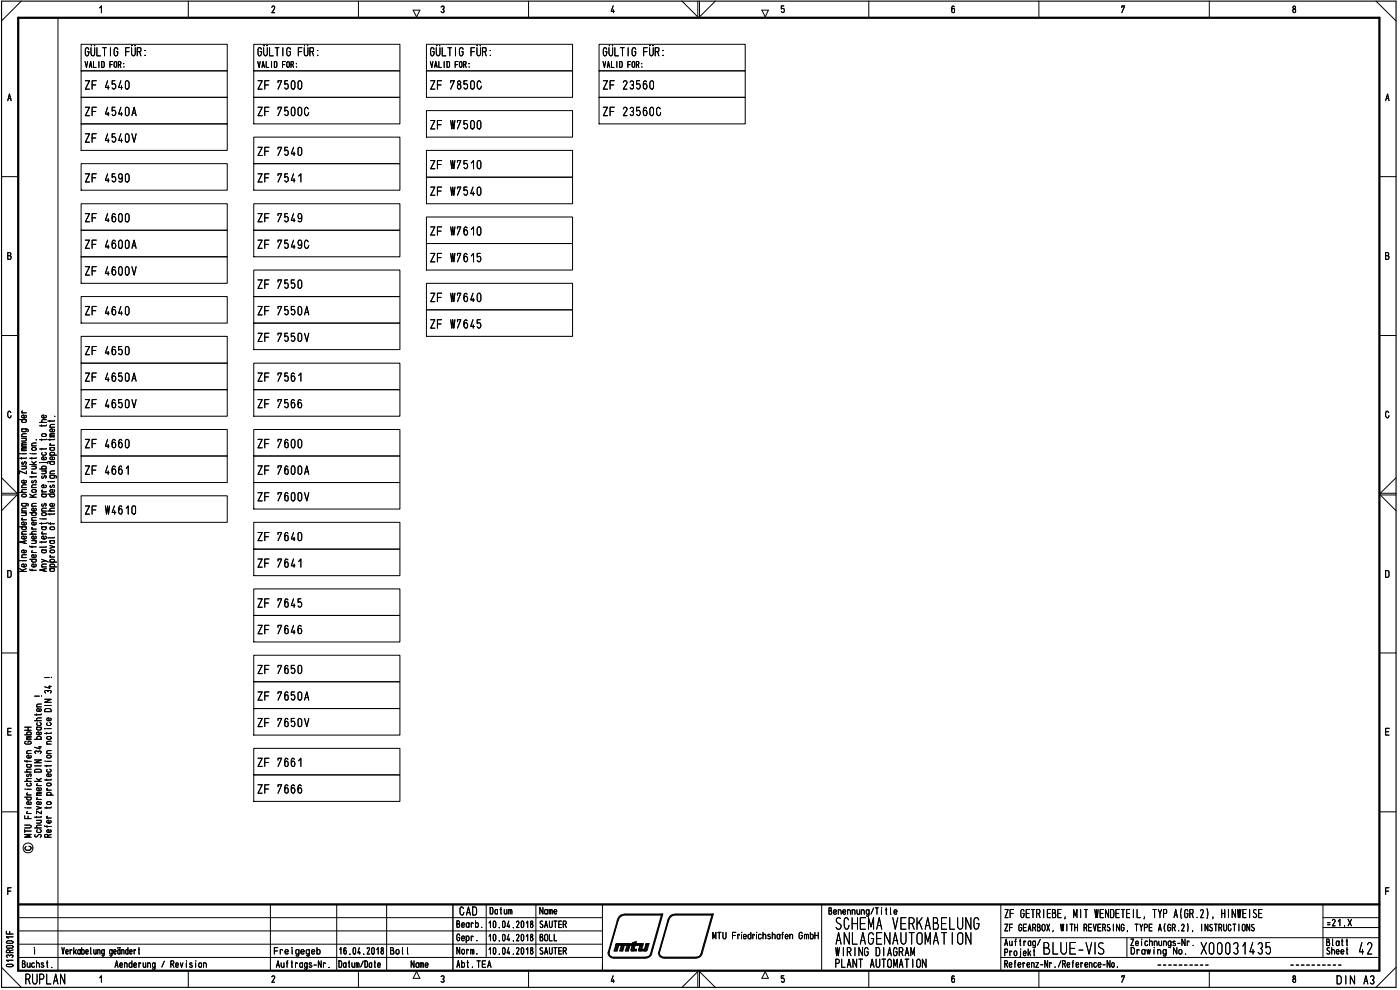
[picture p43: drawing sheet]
<svg xmlns="http://www.w3.org/2000/svg" width="420mm" height="297mm" viewBox="0 0 420 297" stroke-linecap="round" stroke-linejoin="round" font-family="sans-serif">
<defs><g id="words">
<text font-size="7.3" x="329.2" y="286.4">S</text>
<g font-size="5.3">
<text x="387.7" y="4">8</text>
<text x="415.7" y="30.4">A</text>
<text x="250.5" y="279">SC</text>
<text x="267.8" y="279">ViKA31LU</text>
<text x="250.7" y="283.5">ABLAG-\AUTOldT 0</text>
<text x="312.9" y="286.4">3LU1-V</text>
<text x="407.5" y="286.4">42</text>
</g>
<text font-size="4.6" x="7.6" y="295.4">RUPLAN</text>
<g font-size="3.9">
<text x="25.4" y="16.9">GÜLTIG FÜR:</text>
<text x="77.2" y="16.9">GÜLTIG FÜR:</text>
<text x="129" y="16.9">GÜLTIG FÜR:</text>
<text x="180.9" y="16.9">GÜLTIG FÜR:</text>
<text x="25.5" y="26.9">ZF 4540</text>
<text x="77.3" y="26.9">ZF 7500</text>
<text x="129.1" y="26.9">ZF 78500</text>
<text x="180.9" y="26.9">ZF 23560</text>
<text x="25.5" y="34.9">ZF 4540A</text>
<text x="77.3" y="34.9">ZF 75000</text>
<text x="180.9" y="34.9">ZF 23560C</text>
<text x="129.1" y="38.9">ZF W7500</text>
<text x="25.5" y="42.8">ZF 4540V</text>
<text x="77.3" y="46.8">ZF 7540</text>
<text x="129.1" y="50.8">ZF W7510</text>
<text x="25.5" y="54.8">ZF 4590</text>
<text x="77.3" y="54.8">ZF 7541</text>
<text x="129.1" y="58.8">ZF W7540</text>
<text x="25.5" y="66.7">ZF 4600</text>
<text x="77.3" y="66.7">ZF 7549</text>
<text x="129.1" y="70.7">ZF W7610</text>
<text x="25.5" y="74.7">ZF 4600A</text>
<text x="77.3" y="74.7">ZF 7549C</text>
<text x="25.5" y="82.7">ZF 4600V</text>
<text x="129.1" y="78.7">ZF W7615</text>
<text x="77.3" y="86.7">ZF 7550</text>
<text x="25.5" y="94.7">ZF 4640</text>
<text x="77.3" y="94.7">ZF 7550A</text>
<text x="129.1" y="90.7">ZF W7640</text>
<text x="129.1" y="98.6">ZF W7645</text>
<text x="25.5" y="106.6">ZF 4650</text>
<text x="77.3" y="102.6">ZF 7550V</text>
<text x="25.5" y="114.6">ZF 4650A</text>
<text x="77.3" y="114.6">ZF 7561</text>
<text x="25.5" y="122.5">ZF 4650V</text>
<text x="77.3" y="122.5">ZF 7566</text>
<text x="25.5" y="134.5">ZF 4660</text>
<text x="77.3" y="134.5">ZF 7600</text>
<text x="25.5" y="142.5">ZF 4661</text>
<text x="77.3" y="142.5">ZF 7600A</text>
<text x="25.5" y="154.4">ZF W4610</text>
<text x="77.3" y="150.5">ZF 7600V</text>
<text x="77.3" y="162.4">ZF 7640</text>
<text x="77.3" y="170.3">ZF 7641</text>
<text x="77.3" y="182.4">ZF 7645</text>
<text x="77.3" y="190.3">ZF 7646</text>
<text x="77.3" y="202.3">ZF 7650</text>
<text x="77.3" y="210.2">ZF 7650A</text>
<text x="77.3" y="218.2">ZF 7650V</text>
<text x="77.3" y="230.1">ZF 7661</text>
<text x="77.3" y="238.2">ZF 7666</text>
<text x="137.8" y="274.7">CAD</text>
<text x="301.3" y="275.5">ZF GETRIEBE, MIT WENDETEIL, TYP AIGR.2), HINWEISE</text>
<text x="250.7" y="286.9">WIRING DIAGRAM</text>
<text x="250.4" y="290.4">PLANT AUTOMATION</text>
<text x="387.7" y="294.9">8</text>
<text x="401.1" y="295.4">DIN A3/</text>
</g>
<g font-size="3.2">
<text x="81.4" y="4">2</text>
<text x="123.8" y="5">V</text>
<text x="132.1" y="4">3</text>
<text x="183.3" y="4">4</text>
<text x="228.5" y="5">V</text>
<text x="234.3" y="5">5</text>
<text x="336.5" y="4">7</text>
<text x="25.3" y="20.4">VALID FOR:</text>
<text x="77.2" y="20.4">VALID FOR:</text>
<text x="129" y="20.4">VALID FOR:</text>
<text x="180.8" y="20.4">VALID FOR:</text>
<text x="2.2" y="30.4">A</text>
<text x="2.2" y="78">B</text>
<text x="415.7" y="78">B</text>
<text x="2.1" y="125.6">0</text>
<text x="2.2" y="173.4">D</text>
<text x="415.7" y="173.4">D</text>
<text x="2" y="220.7">E</text>
<text x="415.5" y="220.7">E</text>
<text x="415.5" y="268.6">F</text>
<text x="146.9" y="274.4">Datum</text>
<text x="161.9" y="274.4">Name</text>
<text x="248.6" y="274.5">Benennung/Title</text>
<text x="136.9" y="278.4">Bearb.</text>
<text x="146.3" y="278.5">10.04.2018</text>
<text x="161.9" y="278.5">SAUTER</text>
<text x="213.7" y="281.9">MTU Friedrichshafen GmbH</text>
<text x="301.4" y="279.5">ZF GEARBOX, WITH REVERSINO, TYPE A(OR.2) ,</text>
<text x="360.5" y="279.5">INSTRUCTIONS</text>
<text x="398.2" y="278">421.X</text>
<text x="18.4" y="286.4">Verkabelung gednder t</text>
<text x="82.2" y="286.4">Fre I gegeb</text>
<text x="101.5" y="286.4">16.04.2018</text>
<text x="117" y="286.4">Bol l</text>
<text x="136.9" y="282.4">Gebr.</text>
<text x="137" y="286.4">Norm.</text>
<text x="146.3" y="282.4">10.04.2018</text>
<text x="146.3" y="286.4">10.04.2018</text>
<text x="161.9" y="286.4">SAUTER</text>
<text x="161.9" y="282.4">BOLL</text>
<text x="301.4" y="283.8">Auftrag/</text>
<text x="301.4" y="286.9">Projekt</text>
<text x="339.2" y="284">Zeichnungs-Nr.</text>
<text x="339.3" y="286.4">Draw ing No.</text>
<text x="398" y="286.4">Sheet</text>
<text x="6.5" y="290.4">Buchst.</text>
<text x="34.3" y="290.4">Aenderung / Revision</text>
<text x="82.8" y="290.4">Auf trags-Nr .</text>
<text x="101.5" y="290.4">Datum/Date</text>
<text x="123.2" y="290.4">Name</text>
<text x="136.9" y="290.4">Abt. TEA</text>
<text x="228.5" y="293.7">A</text>
<text x="301.4" y="290.4">Referenz-Nr./Reference-No.</text>
<text x="81.4" y="294.9">2</text>
<text x="132.1" y="294.9">3</text>
<text x="183.3" y="294.9">4</text>
<text x="234.3" y="294.9">5</text>
<text x="285.4" y="294.9">6</text>
<text x="336.5" y="294.9">7</text>
</g>
<text font-size="2.4" x="6.2" y="168.8">-0</text>
<g font-size="1.5">
<text x="6.3" y="125.6">CU</text>
<text x="16.2" y="125.6">•</text>
<text x="11.6" y="126.9">.C-•-•</text>
<text x="14.8" y="129.8">CU</text>
<text x="5.7" y="137.8">-</text>
<text x="11.7" y="135.4">•-•-•</text>
<text x="6.3" y="139.5">&lt;/)</text>
<text x="8.7" y="143.7">•-•-•</text>
<text x="12.3" y="143.7">V&gt; 01</text>
<text x="6.3" y="145">O</text>
<text x="8.8" y="149.3">Y</text>
<text x="9.3" y="146.5">C</text>
<text x="9.3" y="145">CA</text>
<text x="12.3" y="149.3">0 -0</text>
<text x="12.3" y="146.5">CU V&gt;</text>
<text x="14.1" y="145">.—</text>
<text x="6.3" y="152.1">0)C</text>
<text x="12.3" y="154.9">0-•-•</text>
<text x="12.3" y="153.5">C -C</text>
<text x="6.2" y="160.4">CLc.-</text>
<text x="6.3" y="161.7">000—</text>
<text x="16" y="161.7">,</text>
<text x="6.2" y="167.5">CO</text>
<text x="6.3" y="166">04-00</text>
<text x="14.7" y="167.5">c-</text>
<text x="6.3" y="170.3">0000.</text>
<text x="13.2" y="206.7">-4-</text>
<text x="7.2" y="220.6">47</text>
<text x="10" y="222">.0</text>
<text x="13.2" y="220.6">•-•-•</text>
<text x="13.9" y="217.8">4_,</text>
<text x="7.8" y="226.2">C</text>
<text x="7.8" y="227.6">CU</text>
<text x="13.8" y="223.4">C</text>
<text x="13.8" y="226.2">C</text>
<text x="10.3" y="230.4">—</text>
<text x="7.3" y="237.6">-</text>
<text x="10.8" y="235.9">c-</text>
<text x="7.1" y="240.2">1:7</text>
<text x="7.8" y="241.6">000</text>
<text x="7.8" y="244.3">c-</text>
<text x="10.8" y="240.2">c-</text>
<text x="7.1" y="249.9">1-•</text>
<text x="10.7" y="247.1">=0</text>
<text x="10.7" y="249.9">00</text>
<text x="2.1" y="268.6">F</text>
<text x="1.6" y="280.4">LL</text>
<text x="1.7" y="283.2">CZ</text>
<text x="1.7" y="284.6">CZ</text>
</g>
</g></defs>
<path d="M.5 .3h418.5v295.9h-418.5z" fill="none" stroke="#000" stroke-width=".34"/>
<path d="M5.5 5.3h408.5v286h-408.5zM5.5 271.4h408.5" fill="none" stroke="#000" stroke-width=".68"/>
<g fill="none" stroke="#000" stroke-width=".3">
<path d="M6.4 .3l-5.9 6M17.4 5.3v286M29.9 2.4l.5-.6v2M56.5 .3v5M107.6 .3v5M158.6 .3v5M204.7 .3l4.7 4.8v-4.8M209.9 .3v4.8l4.8-4.8M260.7 .3v5M286.4 2l-.4-.2-.4 .5v1.2l.6 .3a.8 .8 0 0 0 0-1.3l-.5 .1-.1 .4M311.8 .3v5M362.9 .3v5"/>
<path d="M413 .3l6 6M.5 53h5M414 53h5M.5 100.7h5M414 100.7h5M416.8 123.8a.48 .48 0 0 0-.6-.4 .48 .48 0 0 0-.4 .6v.7l.4 .6h.4l.3-.6M.5 148.5h4.6l-4.6 4.7M.5 143.3l4.6 4.7h-4.6M419 148.5h-4.8l4.8 4.7M419 143.3l-4.8 4.7h4.8M.5 195.9h5M414 195.9h5"/>
<path d="M.5 243.6h5M7.4 247.6h1.5l.5 .2-.1 .4-.4 .2h-1.5M7.4 244.8v.8h2M8 242.4h1.4M8.4 244.9v.7M9.4 250.4h-2l1.6 .4-1.6 .4h2M414 243.6h5M3.3 266.4h-1v2M5.5 275.3h175.3M5.5 279.3h175.3M81.2 271.4v19.9M101 271.4v19.9"/>
<path d="M116 271.4v19.9M145.9 271.4v15.9M160.8 271.4v15.9M180.8 271.4v19.9M246.6 271.4v19.9M300.4 271.4v19.8M397 271.4v15.9M397 278.3h17M397 275.3h17M.5 290.2l5.9 6M2.1 289.4l1.5-.1a.38 .38 0 0 1 .3 .4 .38 .38 0 0 1-.4 .4l-1.4-.1-.2-.3zM2.2 287.3l-.3-.4a.55 .55 0 0 1 .5-.4 .55 .55 0 0 1 .5 .4 .48 .48 0 0 1 .6-.4 .48 .48 0 0 1 .4 .5l-.3 .3"/>
<path d="M2.9 285.8v-.6a.55 .55 0 0 0-.5-.2 .55 .55 0 0 0-.5 .4v.4h2M3.9 288.1h-2l.6 .4M3.9 281.1h-2l.6 .4M3.9 285l-1 .3M5.5 287.3h175.3M5.5 283.3h175.3M29.9 293.4l.5-.6v1.9M56.5 291.3v4.9M107.6 291.3v4.9M125 291.5l1 2h-2zM158.6 291.3v4.9M204.7 296.2l4.7-4.7v4.7"/>
<path d="M209.9 296.2v-4.7l4.8 4.7M260.7 291.3v4.9M300.4 287.3h113.6M300.4 281.3h113.6M311.8 291.3v4.9M338.2 281.3v6M362.9 291.3v4.9M398.1 282.6h.6l.4 .4-.2 .7h-.8v-1.9l.8 .1v.5l-.2 .2M399.9 281.8v1.8l.2 .1M401.9 282.4l-.1 1.1-.6 .2-.2-.3 .2-1h.4l.3 .3M402.6 282.4h.5M402.8 281.8v1.9h.3"/>
<path d="M404 282.4h.4M404.2 281.8v1.9h.2M419 290.2l-6 6"/>
<circle cx="8.4" cy="254.4" r="1.49"/>
</g>
<path d="M135.9 271.4v19.9" fill="none" stroke="#000" stroke-width=".42"/>
<g fill="none" stroke="#000" stroke-width=".3">
<path d="M7.4 218.2h2M8.4 218.2v.9M7.4 228.2l.1 .2h1.9M7.4 234.4h2M7.4 231.6h2M7.8 222.4l-.4 .4v.2l.4 .3 1.6-.2-.2-.6-.8-.1v.4M8 229.4h1.1l.3 .6-.3 .2-.9-.1-.2-.4 .3-.3M8 238.5h1.4M8 236.8h1.4M8 221.9h1.4M8.1 228.2v.5M8.2 232.3l-.2 .4 .3 .3 .4-.3 .1-.5 .6 .1-.2 .7"/>
<path d="M8.3 237.9l-.3 .4 .3 .2M9 234.9l.4 .2v.5l-.3 .2-.9-.1-.2-.2 .2-.5M9.4 233.6l-1.3 .1-.1 .5 .4 .2M9.4 230.8l-1.3 .1-.1 .5 .4 .2M9.4 221.4h-1.1l-.3 .2 .3 .3M9.4 221l-1.3 .1-.1 .1 .3 .2M9.4 229.4h-.2M7.4 247.6h1.5l.5 .2-.1 .4-.4 .2h-1.5M7.4 244.8v.8h2M7.6 242.4h.1M8 242.4h1.4M8.4 244.9v.7"/>
<path d="M9.4 250.4h-2l1.6 .4-1.6 .4h2"/>
</g>
<g fill="none" stroke="#000" stroke-width=".3">
<path d="M7.4 218.2h2M8.4 218.2v.9M10.4 216.2h2M10.4 208.9h1.4M11 218.2h1.1l.3 .6-.3 .2h-.8l-.3-.2 .3-.6M11 214.2v.4M11 212.1h1.4M12 216.8l.4 .4-.3 .5h-.8l-.3-.4 .2-.4M12.1 219.7l.3 .4-.4 .4-1-.2v-.5l.7-.2v.9M12.1 212.7l.3 .2-.3 .5h-.9l-.2-.5 .7-.3v.8M12.4 215.4l-1.3 .2-.1 .3 .4 .3M12.4 214.2l-.1 .3h-1.9"/>
<path d="M12.4 211.2l-1.2 .1-.2 .2 .2 .6M12.4 218.2l-.2 .1M7.4 228.2l.1 .2h1.9M7.4 234.4h2M7.4 231.6h2M7.8 222.4l-.4 .4v.2l.4 .3 1.6-.2-.2-.6-.8-.1v.4M8 229.4h1.1l.3 .6-.3 .2-.9-.1-.2-.4 .3-.3M8 238.5h1.4M8 236.8h1.4M8 221.9h1.4M8.1 228.2v.5M8.2 232.3l-.2 .4 .3 .3 .4-.3 .1-.5 .6 .1-.2 .7"/>
<path d="M8.3 237.9l-.3 .4 .3 .2M9 234.9l.4 .2v.5l-.3 .2-.9-.1-.2-.2 .2-.5M9.4 233.6l-1.3 .1-.1 .5 .4 .2M9.4 230.8l-1.3 .1-.1 .5 .4 .2M9.4 221.4h-1.1l-.3 .2 .3 .3M9.4 221l-1.3 .1-.1 .1 .3 .2M9.4 229.4h-.2M10.4 228h2l-2 .9h2M10.4 234.4h2M10.5 231.1l.3-.3h1.2l.4 .3v.5h-2zM10.7 226.1l-.3-.5a.55 .55 0 0 1 .5-.3 .55 .55 0 0 1 .5 .3 .48 .48 0 0 1 .5-.3 .48 .48 0 0 1 .4 .5l-.2 .3M11 238.7h1.4"/>
<path d="M11 233.6l1 .8M11.6 224.1h.8M12 223.9v.8l-1.6-.5M12.1 236.4l.3 .5-.4 .3-1-.1v-.5l.2-.2h.5v.8M12.4 238.2h-1.2l-.2 .2 .2 .3M12.4 237.7h-1.2l-.2 .3 .4 .2M12.4 233.6l-.8 .4M7.6 242.4h.1M10.5 250.4v.6a.76 .76 0 0 0 1.1-.6h.5a.43 .43 0 0 1 .3 .4 .43 .43 0 0 1-.3 .4M11 242l1.4 .4-1.4 .4M11 244.9v.5M12.1 240.6l.3 .3-.3 .5h-.9l-.2-.4v-.3l.7-.2v.9"/>
<path d="M12.4 247.6h-1.3l-.1 .5 .4 .3M12.4 244.9l-.1 .3h-1.9M12.4 243.3v.9l-1.4-.9v.9"/>
</g>
<g fill="none" stroke="#000" stroke-width=".3">
<path d="M10.4 216.2h2M10.4 208.9h1.4M11 218.2h1.1l.3 .6-.3 .2h-.8l-.3-.2 .3-.6M11 214.2v.4M11 212.1h1.4M12 216.8l.4 .4-.3 .5h-.8l-.3-.4 .2-.4M12.1 219.7l.3 .4-.4 .4-1-.2v-.5l.7-.2v.9M12.1 212.7l.3 .2-.3 .5h-.9l-.2-.5 .7-.3v.8M12.5 208.9h.1M12.4 215.4l-1.3 .2-.1 .3 .4 .3M12.4 214.2l-.1 .3h-1.9M12.4 211.2l-1.2 .1-.2 .2 .2 .6"/>
<path d="M12.4 218.2l-.2 .1M10.4 228h2l-2 .9h2M10.4 234.4h2M10.5 231.1l.3-.3h1.2l.4 .3v.5h-2zM10.7 226.1l-.3-.5a.55 .55 0 0 1 .5-.3 .55 .55 0 0 1 .5 .3 .48 .48 0 0 1 .5-.3 .48 .48 0 0 1 .4 .5l-.2 .3M11 238.7h1.4M11 233.6l1 .8M11.6 224.1h.8M12 223.9v.8l-1.6-.5M12.1 236.4l.3 .5-.4 .3-1-.1v-.5l.2-.2h.5v.8M12.4 238.2h-1.2l-.2 .2 .2 .3M12.4 237.7h-1.2l-.2 .3 .4 .2"/>
<path d="M12.4 233.6l-.8 .4M10.5 250.4v.6a.76 .76 0 0 0 1.1-.6h.5a.43 .43 0 0 1 .3 .4 .43 .43 0 0 1-.3 .4M11 242l1.4 .4-1.4 .4M11 244.9v.5M12.1 240.6l.3 .3-.3 .5h-.9l-.2-.4v-.3l.7-.2v.9M12.4 247.6h-1.3l-.1 .5 .4 .3M12.4 244.9l-.1 .3h-1.9M12.4 243.3v.9l-1.4-.9v.9"/>
</g>
<g fill="none" stroke="#000" stroke-width=".3">
<path d="M12.5 208.9h.1M14 229.6v.4M14 233.8v.4M14 238.6h2M14 237.1h1.4M14 228.4h1.4M14.1 235.1l1.1-.1 .2 .5-1 .3-.4-.3zM14.3 236.6h-.3l.3 .5M14.4 238.6l-.4-.3 .4-.6 .9 .2 .1 .4-.5 .3M14.9 230.8l.5 .3-.4 .5h-.7l-.3-.2 .2-.5M15.1 232.2l.3 .3-.3 .5h-.8l-.3-.3 .1-.4 .6-.1v.8M15.4 233.8l-.1 .2h-1.9"/>
<path d="M15.4 229.6v.2h-2M13.4 247.7l.1 .3h1.9M14 245.4h1.4M14 242.1v.5M14.1 240.7l1.1-.1 .2 .5-1 .3-.4-.3zM14.1 247.7v.5M14.3 244.9l-.3 .1 .3 .4M14.4 251.2l-.2-.8-.8 .1v.7h2M15.1 249l.3 .4-.5 .4-.8-.2v-.5l.6-.2v.9M15.1 246.2l.3 .4-.5 .4-.8-.2v-.5l.6-.2v.9M15.4 242.1l-.1 .3h-1.9M15.4 250.4l-1 .3"/>
</g>
<path d="M13.4 212.9l.6-.3 1 .1 .4 .3v.5h-2zM13.4 209.8h2l-2 .9h2M13.4 211.7h2M13.4 203.3h1.4M13.5 218.6h.1M13.7 207.9l-.3-.3 .2-.4h.5l.3 .3 .3-.3 .6 .1 .1 .3-.3 .3M14 218.6h1.4M15.1 215.5l.3 .2-.3 .5h-.8l-.3-.5 .4-.3h.3v.8M13.6 228.4h.1M14.1 226.7h1.1l.2 .5-1 .2-.4-.2zM14.1 221.1h1.1l.2 .5-1 .2-.4-.2z" fill="none" stroke="#000" stroke-width=".3"/>
<g fill="none" stroke="#000" stroke-width=".3">
<path d="M15.5 203.3h.1M14 229.6v.4M14 233.8v.4M14 238.6h2M14 237.1h1.4M14 228.4h1.4M14.1 235.1l1.1-.1 .2 .5-1 .3-.4-.3zM14.3 236.6h-.3l.3 .5M14.4 238.6l-.4-.3 .4-.6 .9 .2 .1 .4-.5 .3M14.9 230.8l.5 .3-.4 .5h-.7l-.3-.2 .2-.5M15.1 232.2l.3 .3-.3 .5h-.8l-.3-.3 .1-.4 .6-.1v.8M15.4 233.8l-.1 .2h-1.9"/>
<path d="M15.4 229.6v.2h-2M13.4 247.7l.1 .3h1.9M14 245.4h1.4M14 242.1v.5M14.1 240.7l1.1-.1 .2 .5-1 .3-.4-.3zM14.1 247.7v.5M14.3 244.9l-.3 .1 .3 .4M14.4 251.2l-.2-.8-.8 .1v.7h2M15.1 249l.3 .4-.5 .4-.8-.2v-.5l.6-.2v.9M15.1 246.2l.3 .4-.5 .4-.8-.2v-.5l.6-.2v.9M15.4 242.1l-.1 .3h-1.9M15.4 250.4l-1 .3"/>
</g>
<path d="M13.4 212.9l.6-.3 1 .1 .4 .3v.5h-2zM13.4 209.8h2l-2 .9h2M13.4 211.7h2M13.4 203.3h1.4M13.5 218.6h.1M13.7 207.9l-.3-.3 .2-.4h.5l.3 .3 .3-.3 .6 .1 .1 .3-.3 .3M14 218.6h1.4M15.1 215.5l.3 .2-.3 .5h-.8l-.3-.5 .4-.3h.3v.8M13.6 228.4h.1M14.1 226.7h1.1l.2 .5-1 .2-.4-.2zM14.1 221.1h1.1l.2 .5-1 .2-.4-.2z" fill="none" stroke="#000" stroke-width=".3"/>
<g fill="none" stroke="#000" stroke-width=".3">
<path d="M12.5 158.1h1.1l.3 .5-.3 .3h-.8l-.3-.3 .3-.5M12.5 156.9v.4M12.5 155.7h1.4M12.7 159.6l-.2 .3 .3 .3M13.9 156.9l-.1 .2h-1.9M13.9 158.1l-.2 .1M12.5 167.8l1.9 .9M12.5 165h1.1l.3 .4-.1 .3-.2 .2-.9-.1-.2-.4 .3-.4M12.5 170.1h1.4M12.5 162.5v.4M12.5 160.2h1.4M13.2 170.8v.6"/>
<path d="M13.7 160.9l.2 .5-.4 .3-.9-.2-.1-.4 .7-.2v.8M13.7 168.2l-1.2 .5M13.9 170.6l-2 .4 2 .4M13.9 169.2h-1.2l-.2 .5 .2 .4M13.9 164l-.1 .2h-1.9M13.9 162.5l-.1 .1h-1.9M13.9 165l-.2 .1M15.5 203.3h.1M8.7 253.9a.6 .6 0 0 1 .7 .6 .6 .6 0 0 1-.6 .6h-.8l-.4-.3-.1-.5 .3-.3"/>
</g>
<g fill="none" stroke="#000" stroke-width=".3">
<path d="M12 138.8h.1M12.5 138.8h1.5l.4 .2M12.5 130.4l1-.3a.42 .42 0 0 1 .4 .5 .42 .42 0 0 1-.4 .4l-.8-.1zM12.5 127.5v.4M12.5 131.7v.5M13.5 135.7l.4 .4-.3 .5-.9-.1-.2-.3 .2-.4M13.7 137.2l.2 .2-.2 .5h-1l-.2-.5 .7-.3v.8M13.7 124.6l.2 .3-.1 .3-.9 .2a.45 .45 0 0 1-.4-.6 .45 .45 0 0 1 .7-.3v.9M13.9 131.7l-.1 .2h-1.9M13.9 127.5l-.1 .3h-1.9M11.9 140.7h2M12.1 155.7h.1"/>
<path d="M12.5 158.1h1.1l.3 .5-.3 .3h-.8l-.3-.3 .3-.5M12.5 147.6h1.4M12.5 141.3h1.4M12.5 156.9v.4M12.5 155.7h1.4M12.7 151.2l-.2 .4a.51 .51 0 0 0 .6 .1 .51 .51 0 0 0 .2-.6 .42 .42 0 0 1 .6 .2 .42 .42 0 0 1-.2 .6M12.7 147.1l-.2 .2 .3 .3M12.7 159.6l-.2 .3 .3 .3M12.8 140.7l-.3-.3 .3-.5h.8l.3 .3-.3 .5M13.5 141.3a.42 .42 0 0 1 .4 .4 .42 .42 0 0 1-.4 .5h-1M13.9 156.9l-.1 .2h-1.9M13.9 158.1l-.2 .1"/>
<path d="M12.5 167.8l1.9 .9M12.5 165h1.1l.3 .4-.1 .3-.2 .2-.9-.1-.2-.4 .3-.4M12.5 162.5v.4M12.5 170.1h1.4M12.5 160.2h1.4M13.2 170.8v.6M13.7 160.9l.2 .5-.4 .3-.9-.2-.1-.4 .7-.2v.8M13.7 168.2l-1.2 .5M13.9 170.6l-2 .4 2 .4M13.9 169.2h-1.2l-.2 .5 .2 .4M13.9 164l-.1 .2h-1.9M13.9 162.5l-.1 .1h-1.9"/>
<path d="M13.9 165l-.2 .1"/>
</g>
<g fill="none" stroke="#000" stroke-width=".3">
<path d="M6 136.1h.1M6.5 128.7l1.8 .1 .2 .3-.2 .4M6.5 136.1h1.4M6.5 135.2h1.4M6.5 133.9h1.4M6.5 131.5h1.4M6.5 131h1.4M6.5 123.9h1.4M6.7 123.3l-.2 .2 .3 .4M6.8 128.7l-.3 .3 .3 .5h.8l.3-.2-.3-.6M6.8 125.9l-.3 .3 .3 .5h.8l.3-.2-.3-.6M7.5 139.9l.4 .3-.1 .3-1.3 .2"/>
<path d="M7.5 131.5l.4 .3-.1 .4-1.3 .1M7.9 137.3l-.1 .2h-1.9M7.9 134.7h-1.2l-.2 .3 .2 .2M7.9 134.3h-1.2l-.2 .2 .4 .2M7.9 133.3h-1.2l-.2 .3 .2 .3M7.9 132.8l-1.3 .1v.4h.3M7.9 130.1l-1.3 .2 .1 .7M8.9 139.4h2M9.5 136.1h1.4M9.5 139.9h1.4M9.5 138.5l1 .9M9.5 137.3v.5"/>
<path d="M10.5 139.9l.4 .3-.2 .4-1.2 .1M10.9 137.3v.2h-2M10.9 138.5l-.9 .4M12 138.8h.1M12.5 138.8h1.5l.4 .2M12.5 130.4l1-.3a.42 .42 0 0 1 .4 .5 .42 .42 0 0 1-.4 .4l-.8-.1zM12.5 127.5v.4M12.5 131.7v.5M13.5 135.7l.4 .4-.3 .5-.9-.1-.2-.3 .2-.4M13.7 137.2l.2 .2-.2 .5h-1l-.2-.5 .7-.3v.8M13.7 124.6l.2 .3-.1 .3-.9 .2a.45 .45 0 0 1-.4-.6 .45 .45 0 0 1 .7-.3v.9M13.9 131.7l-.1 .2h-1.9"/>
<path d="M13.9 127.5l-.1 .3h-1.9M5.9 158.1h2M5.9 147.7h2M6.5 156h1.4M6.5 153.8h1.4M6.5 153.3h1.4M6.5 146.3h1.4M6.6 148.4l.9-.1 .3 .1 .1 .4-1 .3-.3-.2zM6.7 155.4l-.2 .3 .3 .3M6.8 158.1l-.3 .2 .3 .6 .9-.1 .2-.5-.3-.2M7.5 153.8l.3 .2v.5l-1.3 .2M7.7 156.7l.2 .3-.2 .5h-1l-.2-.4 .1-.3 .6-.2v.9"/>
<path d="M7.9 152.5l-1.3 .1 .1 .7M7.9 146.9l-1.3 .1-.1 .4 .4 .3M7.9 145.5l-1.3 .1 .1 .7M7.9 141.3v.9l-2-.9v.9M8.9 153.8h2M8.9 149.2h2M9.5 147.2l.4-.3h.6l.4 .3v.2l-.2 .3h-.8zM9.5 156.1h1.4M9.5 151.9h1.4M9.5 142h1.4M9.7 158.2l-.2 .4 .3 .1M9.7 141.5l-.2 .3 .3 .2"/>
<path d="M9.8 153.8l-.3 .2v.5l.3 .2 1-.2 .1-.3-.4-.4M10.6 156.7l.3 .3-.3 .5h-.9l-.1-.7 .6-.2v.9M10.6 152.5l.3 .5-.4 .3-.8-.1-.2-.5 .2-.2h.5v.8M10.9 155.3l-1.3 .1 .1 .7M10.9 151l-1.3 .2 .1 .7M10.9 148.3l-1.3 .5M11.9 140.7h2M12.1 155.7h.1M12.5 147.6h1.4M12.5 141.3h1.4M12.7 151.2l-.2 .4a.51 .51 0 0 0 .6 .1 .51 .51 0 0 0 .2-.6 .42 .42 0 0 1 .6 .2 .42 .42 0 0 1-.2 .6M12.7 147.1l-.2 .2 .3 .3"/>
<path d="M12.8 140.7l-.3-.3 .3-.5h.8l.3 .3-.3 .5M13.5 141.3a.42 .42 0 0 1 .4 .4 .42 .42 0 0 1-.4 .5h-1M5.9 171.4h2M5.9 170.6l1.3 .8M7.3 162.4v.6M7.9 162.2l-2 .4 2 .5M7.9 170.6l-1.3 .5M8.9 170.8l.2 .3h1.8M8.9 163.8l.1 .3h1.9M8.9 167.8h2M9.6 163.8v.5M9.6 170.8v.5"/>
<path d="M9.8 167.8l-.3 .2v.5l.3 .2 1-.2 .1-.4-.4-.3M10.5 162.2l.4 .4-.2 .4-1.2 .1M10.6 166.5l.3 .5-.4 .3-.8-.1-.2-.5 .2-.2h.5v.8"/>
</g>
<g fill="none" stroke="#000" stroke-width=".3">
<path d="M8.9 139.4h2M9.1 136.1h.1M9.5 133.8h1.4M9.5 139.9h1.4M9.5 138.5l1 .9M9.5 137.3v.5M9.5 136.1h1.4M9.7 134.4h1l.2 .5-1 .2-.4-.2zM10.5 139.9l.4 .3-.2 .4-1.2 .1M10.9 132.9l-1.3 .2 .1 .7M10.9 132h.1M10.9 137.3v.2h-2"/>
<path d="M10.9 138.5l-.9 .4M8.9 153.8h2M8.9 149.2h2M9.5 147.2l.4-.3h.6l.4 .3v.2l-.2 .3h-.8zM9.5 156.1h1.4M9.5 151.9h1.4M9.5 142h1.4M9.7 158.2l-.2 .4 .3 .1M9.7 141.5l-.2 .3 .3 .2M9.8 153.8l-.3 .2v.5l.3 .2 1-.2 .1-.3-.4-.4M10.6 156.7l.3 .3-.3 .5h-.9l-.1-.7 .6-.2v.9M10.6 152.5l.3 .5-.4 .3-.8-.1-.2-.5 .2-.2h.5v.8"/>
<path d="M10.9 155.3l-1.3 .1 .1 .7M10.9 151l-1.3 .2 .1 .7M10.9 148.3l-1.3 .5M8.9 170.8l.2 .3h1.8M8.9 163.8l.1 .3h1.9M8.9 167.8h2M9.6 163.8v.5M9.6 170.8v.5M9.8 167.8l-.3 .2v.5l.3 .2 1-.2 .1-.4-.4-.3M10.5 162.2l.4 .4-.2 .4-1.2 .1M10.6 166.5l.3 .5-.4 .3-.8-.1-.2-.5 .2-.2h.5v.8"/>
</g>
<g fill="none" stroke="#000" stroke-width=".3">
<path d="M24.3 13.3h43.9v8h-43.9zM76.2 13.3h43.8v8h-43.8zM128 13.3h43.8v8h-43.8zM179.8 13.3h43.8v8h-43.8zM24.3 21.3h43.9v7.9h-43.9zM24.3 29.2h43.9v8h-43.9zM24.3 37.2h43.9v7.9h-43.9zM76.2 21.3h43.8v7.9h-43.8zM76.2 29.2h43.8v8h-43.8zM128 21.3h43.8v7.9h-43.8zM128 33.2h43.8v7.9h-43.8zM179.8 21.3h43.8v7.9h-43.8z"/>
<path d="M179.8 29.2h43.8v8h-43.8zM24.3 49.1h43.9v8h-43.9zM76.2 41.1h43.8v8h-43.8zM76.2 49.1h43.8v8h-43.8zM128 45.1h43.8v8.1h-43.8zM128 53.2h43.8v7.9h-43.8zM24.3 61.1h43.9v8h-43.9zM24.3 69.1h43.9v7.9h-43.9zM24.3 77h43.9v8h-43.9zM76.2 61.1h43.8v8h-43.8zM76.2 69.1h43.8v7.9h-43.8zM128 65.1h43.8v8h-43.8z"/>
<path d="M128 73.1h43.8v7.9h-43.8zM24.3 89h43.9v7.9h-43.9zM76.2 81h43.8v8h-43.8zM76.2 89h43.8v7.9h-43.8zM76.2 96.9h43.8v8h-43.8zM128 85h43.8v8h-43.8zM128 93h43.8v7.9h-43.8zM24.3 100.9h43.9v8.1h-43.9zM24.3 109h43.9v7.9h-43.9zM24.3 116.9h43.9v8h-43.9zM76.2 109h43.8v7.9h-43.8zM76.2 116.9h43.8v8h-43.8z"/>
<path d="M9.1 136.1h.1M9.5 133.8h1.4M9.7 134.4h1l.2 .5-1 .2-.4-.2zM10.9 132.9l-1.3 .2 .1 .7M10.9 132h.1M14.4 138.5h2M14.9 134.3h1.1l.4 .6-.4 .2h-.7l-.4-.2 .4-.6M14.9 136.6h2.1M14.9 133.6h1.5M14.9 131.7v.5M14.9 131.1h1.5M15.2 133.1l-.3 .2 .4 .3"/>
<path d="M15.3 138.5l-.4 .4 .4 .5 .9-.1 .2-.4-.4-.4M15.4 136.6a.42 .42 0 0 1-.5-.5 .42 .42 0 0 1 .5-.4l1 .3v.3l-.4 .3M16.1 137.2l.3 .2-.3 .5h-.9l-.3-.5 .8-.3v.8M16.4 131.7l-.1 .2h-1.9M16.4 130.6h-1.2l-.3 .2 .3 .3M16.4 130h-1l-.5 .3 .5 .3M16.4 127.3l-1.3 .2 .1 .7M16.4 134.3l-.2 .1M24.3 128.9h43.9v7.9h-43.9zM24.3 136.8h43.9v8h-43.9zM76.2 128.9h43.8v7.9h-43.8zM76.2 136.8h43.8v8h-43.8z"/>
<path d="M14.4 156.8l.2 .3h1.8M14.4 148.3h2M15 158.2l1-.1 .4 .2v.3l-.4 .3h-.6l-.4-.2zM15.1 156.8v.5M15.3 148.3l-.4 .3 .4 .5 1-.2 .1-.3-.4-.3M16.1 151.1l.3 .3-.3 .5h-.9l-.3-.3 .1-.4 .7-.2v.9M16.1 147l.3 .4-.4 .3-1-.1-.1-.4 .8-.3v.8M16.4 141.3l-1.3 .2 .1 .7M24.3 148.8h43.9v7.9h-43.9zM76.2 144.8h43.8v7.9h-43.8zM76.2 156.7h43.8v8.1h-43.8zM14.9 170.6h1.1l.4 .3-.1 .4-.3 .1-1-.1-.1-.4 .4-.3"/>
<path d="M14.9 163.7l1.5 .4-1.5 .4M14.9 162.2l1.3 .1 .1 .6-1 .2-.4-.4 .4-.5M14.9 170.1h2.1M14.9 168.7h2.1M15 165.2l1-.2 .3 .2 .1 .4-1 .3-.4-.2zM15.4 170.1a.42 .42 0 0 1-.5-.4 .42 .42 0 0 1 .5-.5l1 .3-.1 .4-.3 .2M15.4 168.7a.42 .42 0 0 1-.5-.5 .42 .42 0 0 1 .5-.4l.9 .2 .1 .4-.4 .3M16.4 161.2l-.1 .2h-1.9M16.4 170.6l-.2 .1M76.2 164.8h43.8v7.9h-43.8zM76.2 176.7h43.8v8h-43.8zM76.2 196.6h43.8v8h-43.8z"/>
<path d="M76.2 184.7h43.8v7.9h-43.8zM76.2 204.6h43.8v8h-43.8zM76.2 212.6h43.8v8h-43.8zM76.2 224.5h43.8v8h-43.8zM76.2 232.5h43.8v8h-43.8zM187.6 274.5l-1.2 .4-.6 .6-3 10.3M187.6 274.6h10.9M198.6 274.2l-3.4 12.1-.4 .6-1 .3h-10l-.8-.5-.2-1M198.8 274.4h-11.2l-1.3 .4-.8 1.1-2.8 9.9M198.8 274.2l-3.4 12.1-.5 .6-.8 .4h-10.3l-.9-.6-.2-1M202.7 274.5l-1.2 .4-.5 .6-3.1 10.3M202.7 274.6h11"/>
<path d="M213.7 274.2l-3.3 12.1-.5 .6-1 .3h-10l-.7-.5-.3-1M213.9 274.4h-11.2a2.28 2.28 0 0 0-2.2 2l-2.7 9.4M213.9 274.2l-3.5 12.1M255.7 277.1h1.6M257.3 275.3v3.5M258.2 277.1h1.3M259.8 275.3h-1.6v3.5h1.5M260.6 278.8v-3.5l.8 2.8 .8-2.8v3.5M263.1 278.8l.8-3.5 .7 3.5M263.4 277.7h1M291.4 275.3v3.5l-1.5-3.5v3.5M291.4 279.8v3.5l-1.5-3.5v3.5"/>
<path d="M293.8 276a.72 .72 0 0 0-.8-.7 .72 .72 0 0 0-.7 .8v1.9a.68 .68 0 0 0 .4 .7 .68 .68 0 0 0 .7-.1l.4-1.5h-.6M10.4 284.4h.1M10.4 284.9v1.4M180.8 289.3v2h2M182.5 285.8l3-10.4a2.01 2.01 0 0 1 2.1-1.2h11.3l-3.4 12.1a1.74 1.74 0 0 1-1.7 1.1M182.5 285.7a1.57 1.57 0 0 0 1.6 1.7M184.1 287.5h9.7M184.8 283.6h4.3M184.9 283.3l.1-.2h4l.2 .2M184.9 283.3l-.6 2h.9l.5-1.7M184.9 283.3h4.3M184.9 283.4h4.2"/>
<path d="M185 283.5h4.1M185 283.2h4.1M185 283.6l-.6 1.7M185.2 283.6l-.5 1.7M185.4 283.6l-.5 1.7M185.5 283.6l-.5 1.7M186.5 283.6l-.5 1.7h.9l.5-1.7M186.6 283.6l-.5 1.7M186.9 283.6l-.5 1.7M187.1 283.6l-.5 1.7M187.2 283.6l-.5 1.7M188.3 283.6l-.5 1.7"/>
<path d="M188.6 283.6l-.5 1.7M188.8 283.6l-.5 1.7M188.9 283.6l-.5 1.7M189.2 283.3l-.6 2h-.9l.5-1.7M189.4 283.3h3.5M189.4 283.5h3.5M189.4 283.4h3.5M189.5 283.2h3.5M189.9 283.6l-.5 1.6M189.9 283h.9M189.9 282.9h.9M190 282.8h.9"/>
<path d="M190 283.6l-.5 1.7M190.3 284.8h.8l-.1 .5h-1.6l.5-2.5 1.1-.3-.9 2.8M190.3 283.6l-.5 1.7M190.3 284.9h.7M190.3 285h.7M190.3 285.1h.7M190.3 285.2h.7M190.4 282.7h.5M190.5 283.6l-.6 1.7M192.1 283.6l-.4 1.7h2.2M192.2 283.6l-.5 1.6M192.3 283.6l-.5 1.7"/>
<path d="M192.5 285.2h.8M192.6 284.8h.8M192.6 284.9h.8M192.6 285h.7M192.6 285.1h.7M192.6 283.6l-.5 1.7M192.7 283.6l-.5 1.7M192.9 283.6l-.4 1.7M193 283.1h-3.5l-.1 .5h3.5M193.1 283.1l-.2 .5M193.8 283.6h.8M193.8 283.6l-.5 1.7"/>
<path d="M193.8 283.3h.8M193.8 283.5h.8M193.8 283.4h.8M193.8 283.1v.5M193.9 283.1h.9l-.2 .5M193.9 283.2h.9M194 283.6l-.5 1.7M194.3 283.6l-.5 1.7M194.4 283.6l-.5 1.7M194.6 283.6l-.3 1.4-.4 .3M197.7 285.8l3-10.4a2.01 2.01 0 0 1 2-1.2h11.4l-3.4 12.1a1.74 1.74 0 0 1-1.8 1.1M197.7 285.7l.2 1.2 .9 .5h.5"/>
<path d="M197.8 285.7l.3 1 .8 .6h10.4l.7-.4 .5-.6M199.3 287.5h9.6M347.5 289.6h.9M349.1 289.6h.8M350.7 289.6h.8M352.3 289.6h.8M353.9 289.6h.8M355.5 289.6h.7M357.1 289.6h.7M358.6 289.6h.9M360.2 289.6h.8M360.5 282.8l1.6 3.5"/>
<path d="M361.8 289.6h.8M362.1 282.8l-1.6 3.5M363.1 283.1l.6-.3 .5 .5 .1 2.3a.68 .68 0 0 1-.7 .7 .68 .68 0 0 1-.7-.7zM365.5 283.1l.6-.3 .5 .5 .1 2.3a.68 .68 0 0 1-.6 .7 .68 .68 0 0 1-.7-.7zM368 283.1a.58 .58 0 0 1 .6-.3 .58 .58 0 0 1 .5 .5v2.4a.64 .64 0 0 1-.7 .6 .64 .64 0 0 1-.6-.7zM370.2 283.3l.5-.4a.86 .86 0 0 1 .9 .7 .86 .86 0 0 1-.6 1 .87 .87 0 0 1 .6 .9 .87 .87 0 0 1-.9 .8l-.5-.6M373 283.9l.7-1.1v3.5M376 282.8l-.9 2.8h1.4M376 284.9v1.4M377.6 283.3l.4-.4a.86 .86 0 0 1 .9 .7 .86 .86 0 0 1-.7 1 .87 .87 0 0 1 .6 .9 .87 .87 0 0 1-.7 .8l-.5-.6M381 282.8h-1.1v1.6a.69 .69 0 0 1 .7-.3 .69 .69 0 0 1 .6 .5l.1 .7-.4 1-.6-.1-.4-.5M387.4 289.6h.8"/>
<path d="M389 289.6h.8M390.5 289.6h.9M392.1 289.6h.9M393.7 289.6h.8M395.4 289.6h.7M396.9 289.6h.8M398.5 289.6h.7M400.1 289.6h.8M401.7 289.6h.8"/>
</g>
<use href="#words"/>
</svg>
